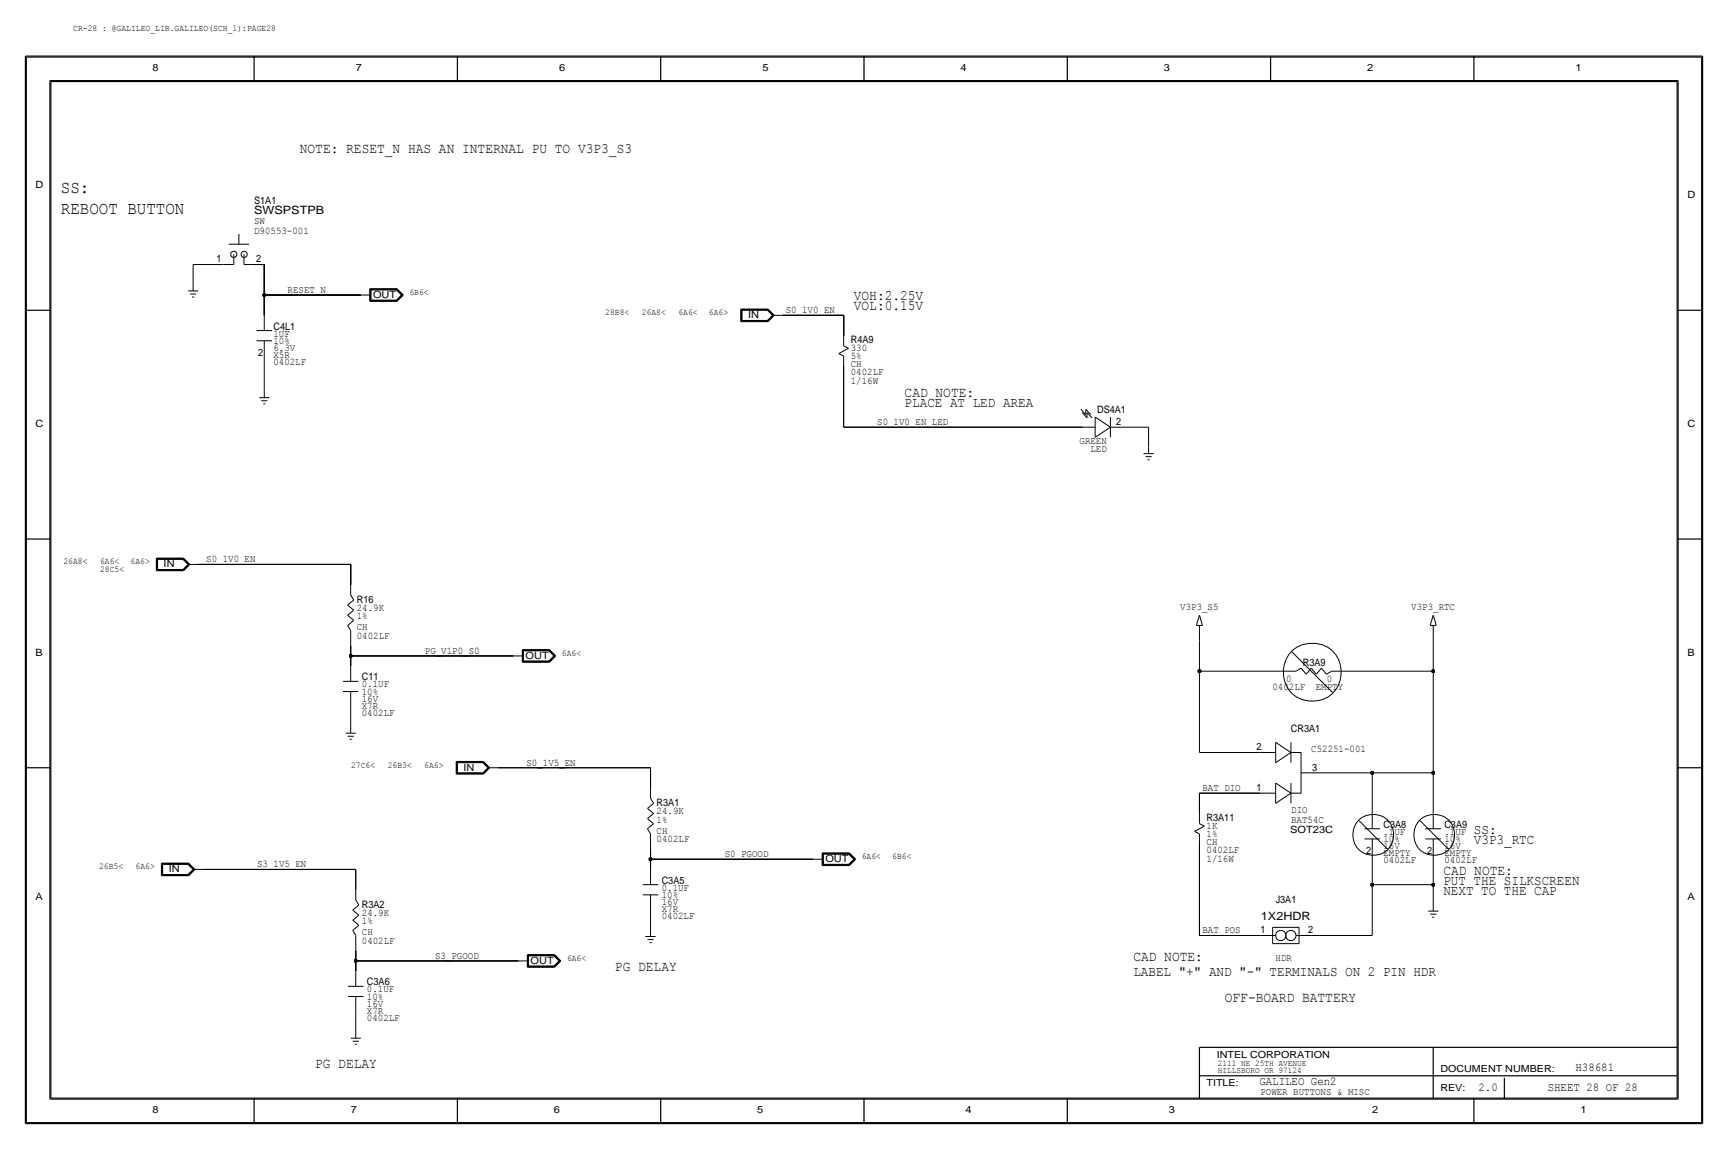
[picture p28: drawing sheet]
<svg xmlns="http://www.w3.org/2000/svg" width="432mm" height="287mm" viewBox="0 0 432 287" stroke-linecap="round" stroke-linejoin="round" font-family="sans-serif">
<defs><g id="words">
<g font-size="4.4">
<text x="15.2" y="53.4">REBOOT BUTTON</text>
<text x="15.2" y="48.3">SS:</text>
</g>
<g font-size="3.6">
<text x="74.9" y="38.2">NOTE: RESET_N HAS AN INTERNAL PU TO V3P3_S3</text>
<text x="213.4" y="77.5">VOL:0.15V</text>
<text x="213.4" y="75">VOH:2.25V</text>
<text x="226.1" y="99.1">CAD NOTE:</text>
<text x="360.7" y="218.5">CAD NOTE:</text>
<text x="153.7" y="242.6">PG DELAY</text>
<text x="283.2" y="240.1">CAD NOTE:</text>
<text x="306.1" y="250.2">OFF-BOARD BATTERY</text>
<text x="78.7" y="266.8">PG DELAY</text>
</g>
<g font-size="3.5">
<text x="226.1" y="101.7">PLACE AT LED AREA</text>
<text x="368.3" y="208.3">SS:</text>
<text x="368.3" y="210.9">V3P3_RTC</text>
<text x="360.7" y="221">PUT THE SILKSCREEN</text>
<text x="360.7" y="223.6">NEXT TO THE CAP</text>
<text x="283.2" y="243.9">LABEL &quot;+&quot; AND &quot;-&quot; TERMINALS ON 2 PIN HDR</text>
</g>
<g font-size="3">
<text x="393.7" y="267.5">H38681</text>
<text x="314.7" y="271.1">GALILEO Gen2</text>
<text x="369.4" y="272.6">2.0</text>
<text x="386.8" y="272.6">SHEET 28 OF 28</text>
</g>
<g font-size="2.9">
<text x="63.5" y="53.4">SWSPSTPB</text>
<text x="315.1" y="229.9">1X2HDR</text>
</g>
<g font-size="2.6">
<text x="63.5" y="50.9">S1A1</text>
<text x="63.5" y="55.9">SW</text>
<text x="63.5" y="58.5">D90553-001</text>
<text x="54.1" y="65.6">1</text>
<text x="64" y="65.6">2</text>
<text x="71.9" y="73.2">RESET_N</text>
<text x="68.3" y="82.3">C4L1</text>
<text x="196.3" y="78.3">S0_1V0_EN</text>
<text x="64.5" y="89">2</text>
<text x="68.3" y="89.5">X5R</text>
<text x="68.3" y="87.7">6.3V</text>
<text x="68.3" y="85.9">10%</text>
<text x="68.3" y="84.1">1UF</text>
<text x="212.6" y="85.7">R4A9</text>
<text x="212.6" y="87.7">330</text>
<text x="212.6" y="89.7">5%</text>
<text x="68.3" y="91.2">0402LF</text>
<text x="212.6" y="91.7">CH</text>
<text x="212.6" y="93.8">0402LF</text>
<text x="212.6" y="96.1">1/16W</text>
<text x="219.2" y="106.2">S0_1V0_EN_LED</text>
<text x="274.2" y="103.1">DS4A1</text>
<text x="278.9" y="106.2">2</text>
<text x="269.8" y="111">GREEN</text>
<text x="272.5" y="112.9">LED</text>
<text x="51.6" y="140.5">S0_1V0_EN</text>
<text x="89.2" y="152.7">24.9K</text>
<text x="89.2" y="154.7">1%</text>
<text x="89.2" y="150.7">R16</text>
<text x="294.9" y="152.4">V3P3_S5</text>
<text x="352.7" y="152.4">V3P3_RTC</text>
<text x="89.2" y="157.5">CH</text>
<text x="89.2" y="159.6">0402LF</text>
<text x="106.2" y="163.4">PG_V1P0_S0</text>
<text x="325.6" y="166.4">R3A9</text>
<text x="90.4" y="171.8">0.1UF</text>
<text x="90.4" y="173.5">10%</text>
<text x="90.4" y="170">C11</text>
<text x="318" y="172.5">0402LF</text>
<text x="321.4" y="170.5">0</text>
<text x="328.8" y="172.5">EMPTY</text>
<text x="331.5" y="170.5">0</text>
<text x="90.4" y="178.9">0402LF</text>
<text x="90.4" y="177.1">X7R</text>
<text x="90.4" y="175.3">16V</text>
<text x="322.6" y="182.9">CR3A1</text>
<text x="131.6" y="191.3">S0_1V5_EN</text>
<text x="313.9" y="187.5">2</text>
<text x="327.7" y="188">C52251-001</text>
<text x="300.5" y="197.7">BAT_DIO</text>
<text x="313.9" y="197.7">1</text>
<text x="327.9" y="192.6">3</text>
<text x="164.1" y="203.5">24.9K</text>
<text x="164.1" y="201.5">R3A1</text>
<text x="322.7" y="203.1">DIO</text>
<text x="164.1" y="208.3">CH</text>
<text x="164.1" y="205.5">1%</text>
<text x="301.5" y="207.1">1K</text>
<text x="301.5" y="209.1">1%</text>
<text x="301.5" y="205">R3A11</text>
<text x="322.6" y="205.7">BAT54C</text>
<text x="345.7" y="208.6">.1UF</text>
<text x="345.7" y="206.8">C3A8</text>
<text x="360.9" y="206.8">C3A9</text>
<text x="360.9" y="208.6">.1UF</text>
<text x="164.1" y="210.4">0402LF</text>
<text x="181.1" y="214.2">S0_PGOOD</text>
<text x="301.5" y="215.4">1/16W</text>
<text x="301.5" y="213.2">0402LF</text>
<text x="301.5" y="211.1">CH</text>
<text x="341.4" y="213.4">2</text>
<text x="345.7" y="210.4">10%</text>
<text x="345.7" y="213.9">EMPTY</text>
<text x="345.7" y="212.1">16V</text>
<text x="345.7" y="215.7">0402LF</text>
<text x="356.6" y="213.4">2</text>
<text x="360.9" y="215.7">0402LF</text>
<text x="360.9" y="213.9">EMPTY</text>
<text x="360.9" y="212.1">16V</text>
<text x="360.9" y="210.4">10%</text>
<text x="64.3" y="216.7">S3_1V5_EN</text>
<text x="165.4" y="220.8">C3A5</text>
<text x="90.4" y="226.9">R3A2</text>
<text x="165.4" y="222.5">0.1UF</text>
<text x="165.4" y="227.9">X7R</text>
<text x="165.4" y="226.1">16V</text>
<text x="165.4" y="224.3">10%</text>
<text x="318.8" y="225.6">J3A1</text>
<text x="90.4" y="233.7">CH</text>
<text x="90.4" y="228.9">24.9K</text>
<text x="90.4" y="230.9">1%</text>
<text x="165.4" y="229.7">0402LF</text>
<text x="300.5" y="233.2">BAT_POS</text>
<text x="315" y="233.1">1</text>
<text x="326.9" y="233.1">2</text>
<text x="90.4" y="235.8">0402LF</text>
<text x="108.7" y="239.6">S3_PGOOD</text>
<text x="318.8" y="240.1">HDR</text>
<text x="91.7" y="247.9">0.1UF</text>
<text x="91.7" y="249.7">10%</text>
<text x="91.7" y="251.5">16V</text>
<text x="91.7" y="246.2">C3A6</text>
<text x="91.7" y="255.1">0402LF</text>
<text x="91.7" y="253.3">X7R</text>
<text x="315" y="273.6">POWER BUTTONS &amp; MISC</text>
</g>
<g font-size="2.5">
<text x="38.1" y="17.8">8</text>
<text x="88.9" y="17.8">7</text>
<text x="139.7" y="17.8">6</text>
<text x="190.5" y="17.8">5</text>
<text x="240" y="17.8">4</text>
<text x="290.8" y="17.8">3</text>
<text x="341.6" y="17.8">2</text>
<text x="393.7" y="17.8">1</text>
<text x="8.9" y="47">D</text>
<text x="421.6" y="49.6">D</text>
<text x="93.2" y="74.5">OUT</text>
<text x="186.9" y="79.6">IN</text>
<text x="8.9" y="106.7">C</text>
<text x="421.6" y="106.7">C</text>
<text x="40.9" y="141.8">IN</text>
<text x="8.9" y="163.9">B</text>
<text x="131.3" y="164.6">OUT</text>
<text x="421.6" y="163.9">B</text>
<text x="115.8" y="192.6">IN</text>
<text x="322.4" y="208.2">SOT23C</text>
<text x="206.2" y="215.4">OUT</text>
<text x="42.2" y="218">IN</text>
<text x="8.9" y="224.8">A</text>
<text x="421.6" y="224.8">A</text>
<text x="132.6" y="240.8">OUT</text>
<text x="38.1" y="278.2">8</text>
<text x="87.6" y="278.2">7</text>
<text x="138.4" y="278.2">6</text>
<text x="189.2" y="278.2">5</text>
<text x="241.3" y="278.2">4</text>
<text x="292.1" y="278.2">3</text>
<text x="342.9" y="278.2">2</text>
<text x="395" y="278.2">1</text>
</g>
<g font-size="2.4">
<text x="304" y="264.2">INTEL CORPORATION</text>
<text x="359.9" y="267.8">DOCUMENT NUMBER:</text>
<text x="301.5" y="271.3">TITLE:</text>
<text x="359.9" y="272.6">REV:</text>
</g>
<g font-size="2.3">
<text x="18.3" y="7.7">CR-28 : @GALILEO_LIB.GALILEO(SCH_1):PAGE28</text>
<text x="102.3" y="73.7">6B6&lt;</text>
<text x="151.2" y="78.8">28B8&lt;</text>
<text x="160.4" y="78.8">26A8&lt;</text>
<text x="169.5" y="78.8">6A6&lt;</text>
<text x="177.1" y="78.8">6A6&gt;</text>
<text x="15.9" y="141">26A8&lt;</text>
<text x="25" y="141">6A6&lt;</text>
<text x="25" y="142.9">28C5&lt;</text>
<text x="32.6" y="141">6A6&gt;</text>
<text x="140.4" y="163.9">6A6&lt;</text>
<text x="87.7" y="191.8">27C6&lt;</text>
<text x="96.9" y="191.8">26B3&lt;</text>
<text x="106" y="191.8">6A6&gt;</text>
<text x="215.3" y="214.7">6A6&lt;</text>
<text x="223" y="214.7">6B6&lt;</text>
<text x="24.7" y="217.2">26B5&lt;</text>
<text x="33.9" y="217.2">6A6&gt;</text>
<text x="141.7" y="240.1">6A6&lt;</text>
</g>
<g font-size="2.2">
<text x="304.3" y="266.2">2111 NE 25TH AVENUE</text>
<text x="304.3" y="268">HILLSBORO OR 97124</text>
</g>
</g></defs>
<g fill="none" stroke="#000" stroke-width=".25">
<path d="M6.6 14.3h418.6zM6.6 14.3v266.2zM425.2 14.3v266.2zM12.4 20.1v254.5zM12.4 20.1h407zM419.4 20.1v254.5zM59.7 58.5v2.5zM47 72.7h2.5zM47.5 73.5h1.5zM48 74.2h.5zM48.3 66.1h7.6zM48.3 66.1v5.1z"/>
<path d="M48.3 71.2v1.5zM55.9 66.1h2.5zM57.1 61h5.1zM58.4 64.3h.1M58.4 63.6v2.5zM61 63.6v2.5zM61 66.1h2.5zM63.5 66.1h2.5zM66 66.1v7.6zM66 73.7v5.1zM66 78.8v3.8zM66 73.7h24.2z"/>
<path d="M90.2 73.7h2.5zM92.4 72.1h6.8zM92.4 75.3h6.8zM92.4 72.1v3.2zM92.5 72.2h6.7zM92.5 72.2v3zM92.5 75.2h6.7zM92.6 72.3v2.8zM92.6 75.1h6.5zM92.6 72.3h6.5zM92.7 72.4v2.6zM92.7 75h6.4z"/>
<path d="M92.7 72.4h6.4zM99.1 72.4l1.2 1.3zM99.1 75l1.2-1.3zM99.1 75.1l1.4-1.4zM99.1 72.3l1.4 1.4zM99.2 75.2l1.4-1.5zM99.2 72.2l1.4 1.5zM99.2 72.1l1.6 1.6zM99.2 75.3l1.6-1.6zM185.1 77.2v3.2zM185.1 77.2h6.8zM185.2 77.3v3z"/>
<path d="M185.2 77.3h6.7zM185.3 77.4v2.8zM185.3 77.4h6.5zM185.4 77.5h6.4zM185.4 77.5v2.6zM191.8 77.5l1.2 1.3zM191.8 77.4l1.4 1.4zM191.9 77.3l1.4 1.5zM191.9 77.2l1.6 1.6zM193 78.8h2.6zM195.6 78.8h15.2zM210.8 78.8v5.1z"/>
<path d="M64.1 82.6h3.9zM64.1 85.1h3.9zM64.8 99.4h2.5zM66 89v8.8zM66 97.8v1.6zM66 85.1v3.9zM185.1 80.4h6.8zM185.2 80.3h6.7zM185.3 80.2h6.5zM185.4 80.1h6.4zM191.8 80.1l1.2-1.3zM191.8 80.2l1.4-1.4z"/>
<path d="M191.9 80.3l1.4-1.5zM191.9 80.4l1.6-1.6zM209.6 88.3l1.2 .7zM209.6 88.3l2.4-1.3zM210.8 91.5v15.2zM210.8 89v2.5zM210.8 83.9v2.5zM210.8 86.4l1.2 .6zM65.3 100.1h1.5zM65.8 100.9h.5zM210.8 106.7h59.7zM270.1 102.3l1.2 1.3z"/>
<path d="M270.4 103.1l1.2 1.3zM270.5 106.7h3.2zM271.3 102.3l1.3 1.3zM271.3 102.3v1.3zM271.6 103.1l1.3 1.3zM271.6 103.1v1.3zM273.7 109.3l3.8-2.6zM273.7 104.2v5.1zM273.7 104.2l3.8 2.5zM277.5 106.7h3.2zM277.5 104.2v5.1zM280.7 106.7h6.3z"/>
<path d="M285.8 113.3h2.5zM286.3 114.1h1.5zM286.8 114.9h.5zM287 106.7v5.1zM287 111.8v1.5zM39.1 139.4v3.2zM39.1 139.4h6.8zM39.2 139.5h6.6zM39.2 139.5v3zM39.3 139.6v2.8zM39.3 139.6h6.5zM39.4 139.8h6.3z"/>
<path d="M39.4 139.8v2.5zM45.7 139.8l1.3 1.2zM45.8 139.6l1.3 1.4zM45.8 139.5l1.5 1.5zM45.9 139.4l1.5 1.6zM39.1 142.6h6.8zM39.2 142.5h6.6zM39.3 142.4h6.5zM39.4 142.3h6.3zM45.7 142.3l1.3-1.3zM45.8 142.4l1.3-1.4zM45.8 142.5l1.5-1.5z"/>
<path d="M47 141h2.5zM47.4 141l-1.5 1.6zM49.5 141h38.1zM86.9 156.3l.7 1.2zM86.9 153.7l1.5 1.3zM86.9 151.2l1.5 1.3zM86.9 151.2l1.5-1.3zM86.9 156.3l1.5-1.3zM86.9 153.7l1.5-1.2zM87.6 141v5.1zM87.6 157.5v3.8zM87.6 148.6l.8 1.3z"/>
<path d="M87.6 146.1v2.5zM299 156.3h1.5zM299.7 156.3v3.8zM299.7 153.7l.8 2.6zM299.7 153.7l-.7 2.6zM357.4 156.3h1.5zM358.1 153.7l-.7 2.6zM358.1 156.3v3.8zM358.1 153.7l.8 2.6zM85.7 170.2h3.9zM85.7 172.8h3.9zM87.6 176.6v5.1z"/>
<path d="M87.6 163.9v2.5zM87.6 161.3v2.6zM87.6 163.9h40.7zM87.6 172.8v3.8zM87.6 166.4v3.8zM128.3 163.9h2.5zM130.5 162.3h6.8zM130.5 165.5h6.8zM130.5 162.3v3.2zM130.6 162.4h6.7zM130.6 162.4v3zM130.6 165.4h6.7z"/>
<path d="M130.7 162.5v2.8zM130.7 165.3h6.5zM130.7 162.5h6.5zM130.8 162.6h6.4zM130.8 162.6v2.6zM130.8 165.2h6.4zM137.2 162.6l1.2 1.3zM137.2 165.2l1.2-1.3zM137.2 165.3l1.4-1.4zM137.2 162.5l1.4 1.4zM137.3 165.4l1.4-1.5zM137.3 162.4l1.4 1.5z"/>
<path d="M137.3 162.3l1.6 1.6zM137.3 165.5l1.6-1.6zM299.7 167.7v20.3zM299.7 160.1v7.6zM299.7 167.7h20.3zM320 167.7h3.9zM322.8 162.9l10.2 10.1zM323.8 167.7l1.3-.8zM325.1 166.9l1.3 1.6zM327.7 166.9l1.2 1.6zM327.7 166.9l-1.3 1.6zM330.2 166.9l1.3 1.6z"/>
<path d="M330.2 166.9l-1.3 1.6zM331.5 168.5l1.2-.8zM332.7 167.7h2.6zM335.3 167.7h22.8zM358.1 167.7v25.4zM358.1 160.1v7.6zM86.4 183.2h2.5zM86.9 183.9h1.5zM87.4 184.7h.5zM87.6 181.7v1.5zM114 190.2h6.8zM114 190.2v3.2z"/>
<path d="M114 193.4h6.8zM114.1 190.3h6.7zM114.1 190.3v3zM114.1 193.3h6.7zM114.2 190.4v2.8zM114.2 193.2h6.5zM114.2 190.4h6.5zM114.3 190.6v2.5zM114.3 193.1h6.3zM114.3 190.6h6.3zM120.6 193.1l1.3-1.3zM120.7 190.6l1.2 1.2z"/>
<path d="M120.7 193.2l1.4-1.4zM120.7 190.4l1.4 1.4zM120.8 190.3l1.4 1.5zM120.8 193.3l1.4-1.5zM120.8 190.2l1.6 1.6zM120.8 193.4l1.6-1.6zM121.9 191.8h2.6zM124.5 191.8h38.1zM162.6 191.8v5.1zM162.6 199.4l.7 1.3zM162.6 196.9v2.5zM299.7 188h15.3z"/>
<path d="M299.7 198.2v5.1zM299.7 198.2h15.3zM315 188h3.8zM315 198.2h3.8zM318.8 195.6v5.1zM318.8 185.5v5.1zM318.8 190.6l3.8-2.6zM318.8 195.6l3.8 2.6zM318.8 185.5l3.8 2.5zM322.6 185.5v5.1zM322.6 195.6v5.1zM322.6 198.2h2.5z"/>
<path d="M322.6 188h2.5zM325.1 193.1h2.6zM325.1 188v10.2zM327.7 193.1h15.2zM342.9 193.1v10.2zM342.9 193.1h15.2zM358.1 193.1v10.2zM40.3 215.6v3.2zM40.3 218.8h6.8zM40.3 215.6h6.8zM40.4 215.7v3zM40.4 218.7h6.7z"/>
<path d="M40.4 215.7h6.7zM40.5 215.8h6.5zM40.5 215.8v2.8zM40.5 218.6h6.5zM40.6 216h6.4zM40.6 216v2.5zM40.6 218.5h6.4zM47 218.5l1.3-1.3zM47 216l1.3 1.2zM47 218.6l1.4-1.4zM47 215.8l1.4 1.4zM47.1 215.7l1.5 1.5z"/>
<path d="M47.1 218.7l1.5-1.5zM47.1 215.6l1.6 1.6zM47.1 218.8l1.6-1.6zM48.3 217.2h2.5zM50.8 217.2h38.1zM88.9 217.2v5.1zM161.8 204.5l1.5 1.3zM161.8 202l1.5 1.3zM161.8 202l1.5-1.3zM161.8 207.1l1.5-1.3zM161.8 204.5l1.5-1.2zM161.8 207.1l.8 1.2z"/>
<path d="M162.6 214.7v2.5zM162.6 212.1v2.6zM162.6 214.7h40.6zM162.6 217.2v3.8zM162.6 208.3v3.8zM203.2 214.7h2.5zM205.4 216.3h6.8zM205.4 213.1v3.2zM205.4 213.1h6.8zM205.5 213.2v3zM205.5 216.2h6.7zM205.5 213.2h6.7z"/>
<path d="M205.6 213.3v2.8zM205.6 216.1h6.5zM205.6 213.3h6.5zM205.7 213.4h6.4zM205.7 213.4v2.6zM205.7 216h6.4zM212.1 213.4l1.3 1.3zM212.1 216l1.3-1.3zM212.1 216.1l1.4-1.4zM212.1 213.3l1.4 1.4zM212.2 213.2l1.5 1.5zM212.2 216.2l1.5-1.5z"/>
<path d="M212.2 213.1l1.6 1.6zM212.2 216.3l1.6-1.6zM298.5 207.7l1.2 .6zM298.5 207.7l2.4-1.3zM299.7 210.9v22.8zM299.7 208.3v2.6zM299.7 203.3v2.5zM299.7 205.8l1.2 .6zM318.8 200.7l3.8-2.5zM339.6 205l7.1 7.1zM341 207.1h3.8zM341 209.6h3.8z"/>
<path d="M342.9 213.4v7.6zM342.9 209.6v3.8zM342.9 203.3v3.8zM354.8 205l7.2 7.1zM356.2 207.1h3.9zM356.2 209.6h3.9zM358.1 213.4v7.6zM358.1 209.6v3.8zM358.1 203.3v3.8zM88.1 232.5l1.6-1.3zM88.1 229.9l1.6-1.2zM88.1 232.5l.8 1.2z"/>
<path d="M88.1 229.9l1.6 1.3zM88.1 227.4l1.6 1.3zM88.1 227.4l1.6-1.3zM88.9 237.5v2.6zM88.9 233.7v3.8zM88.9 224.8l.8 1.3zM88.9 222.3v2.5zM131.8 238.5h6.8zM131.8 238.5v3.2zM131.9 238.6h6.6zM131.9 238.6v3zM132 238.7v2.8z"/>
<path d="M132 238.7h6.5zM132.1 238.8h6.3zM132.1 238.8v2.6zM138.4 238.8l1.3 1.3zM138.5 238.7l1.4 1.4zM138.5 238.6l1.5 1.5zM138.6 238.5l1.6 1.6zM160.6 221h3.9zM160.6 223.6h3.9zM161.3 234h2.5zM161.8 234.7h1.5zM162.3 235.5h.5z"/>
<path d="M162.6 227.4v5.1zM162.6 232.5v1.5zM162.6 223.6v3.8zM299.7 233.7h15.3zM315 233.7h3.8zM318 231.7v4.1zM318 235.8h6.6zM318 231.7h6.6zM323.8 233.7h3.9zM324.6 231.7v4.1zM327.7 233.7h15.2zM342.9 221v12.7z"/>
<path d="M342.9 221h15.2zM356.9 227.6h2.5zM357.4 228.4h1.5zM357.9 229.2h.5zM358.1 221v5.1zM358.1 226.1v1.5zM87 246.4h3.8zM87 249h3.8zM87.6 259.4h2.6zM88.9 252.8v5.1zM88.9 240.1v2.5zM88.9 240.1h40.6z"/>
<path d="M88.9 257.9v1.5zM88.9 249v3.8zM88.9 242.6v3.8zM129.5 240.1h2.6zM131.8 241.7h6.8zM131.9 241.6h6.6zM132 241.5h6.5zM132.1 241.4h6.3zM138.4 241.4l1.3-1.3zM138.5 241.5l1.4-1.4zM138.5 241.6l1.5-1.5zM138.6 241.7l1.6-1.6z"/>
<path d="M12.4 274.6h407zM88.1 260.1h1.6zM88.6 260.9h.6zM6.6 280.5h418.6z"/>
<circle cx="58.4" cy="63.6" r=".77"/>
<circle cx="61" cy="63.6" r=".77"/>
<circle cx="327.9" cy="168" r="7.3"/>
<circle cx="343.2" cy="208.6" r="5.1"/>
<circle cx="358.4" cy="208.6" r="5.1"/>
<circle cx="320" cy="233.7" r="1.28"/>
<circle cx="322.6" cy="233.7" r="1.28"/>
</g>
<g fill="#000" stroke="#000" stroke-width=".25">
<circle cx="66" cy="73.7" r=".41"/>
<circle cx="87.6" cy="163.9" r=".41"/>
<circle cx="299.7" cy="167.7" r=".41"/>
<circle cx="358.1" cy="167.7" r=".41"/>
<circle cx="342.9" cy="193.1" r=".41"/>
<circle cx="358.1" cy="193.1" r=".41"/>
<circle cx="162.6" cy="214.7" r=".41"/>
<circle cx="342.9" cy="221" r=".41"/>
<circle cx="358.1" cy="221" r=".41"/>
<circle cx="88.9" cy="240.1" r=".41"/>
</g>
<g fill="none" stroke="#000" stroke-width=".3">
<path d="M6.3 14v266.7zM6.4 14h419zM63.5 14v6.4zM114.3 14v6.4zM165.1 14v6.4zM215.9 14v6.4zM266.7 14v6.4zM317.5 14v6.4zM368.3 14v6.4zM425.4 14v266.7zM12.7 20.4h406.4zM12.7 20.4v254z"/>
<path d="M419.1 20.4v254zM6.3 77.5h6.4zM419.1 77.5h6.3zM6.3 134.7h6.4zM419.1 134.7h6.3zM6.3 191.8h6.4zM419.1 191.8h6.3zM12.7 274.4h406.4zM63.5 274.4v6.3zM114.3 274.4v6.3zM165.1 274.4v6.3zM215.9 274.4v6.3z"/>
<path d="M266.7 274.4v6.3zM299.7 268.8h119.4zM299.7 261.7v12.7zM299.7 261.7h119.4zM358.1 261.7v12.7zM368.3 274.4v6.3zM375.9 269.3v5.1zM6.4 280.7h419z"/>
</g>
<use href="#words"/>
</svg>
